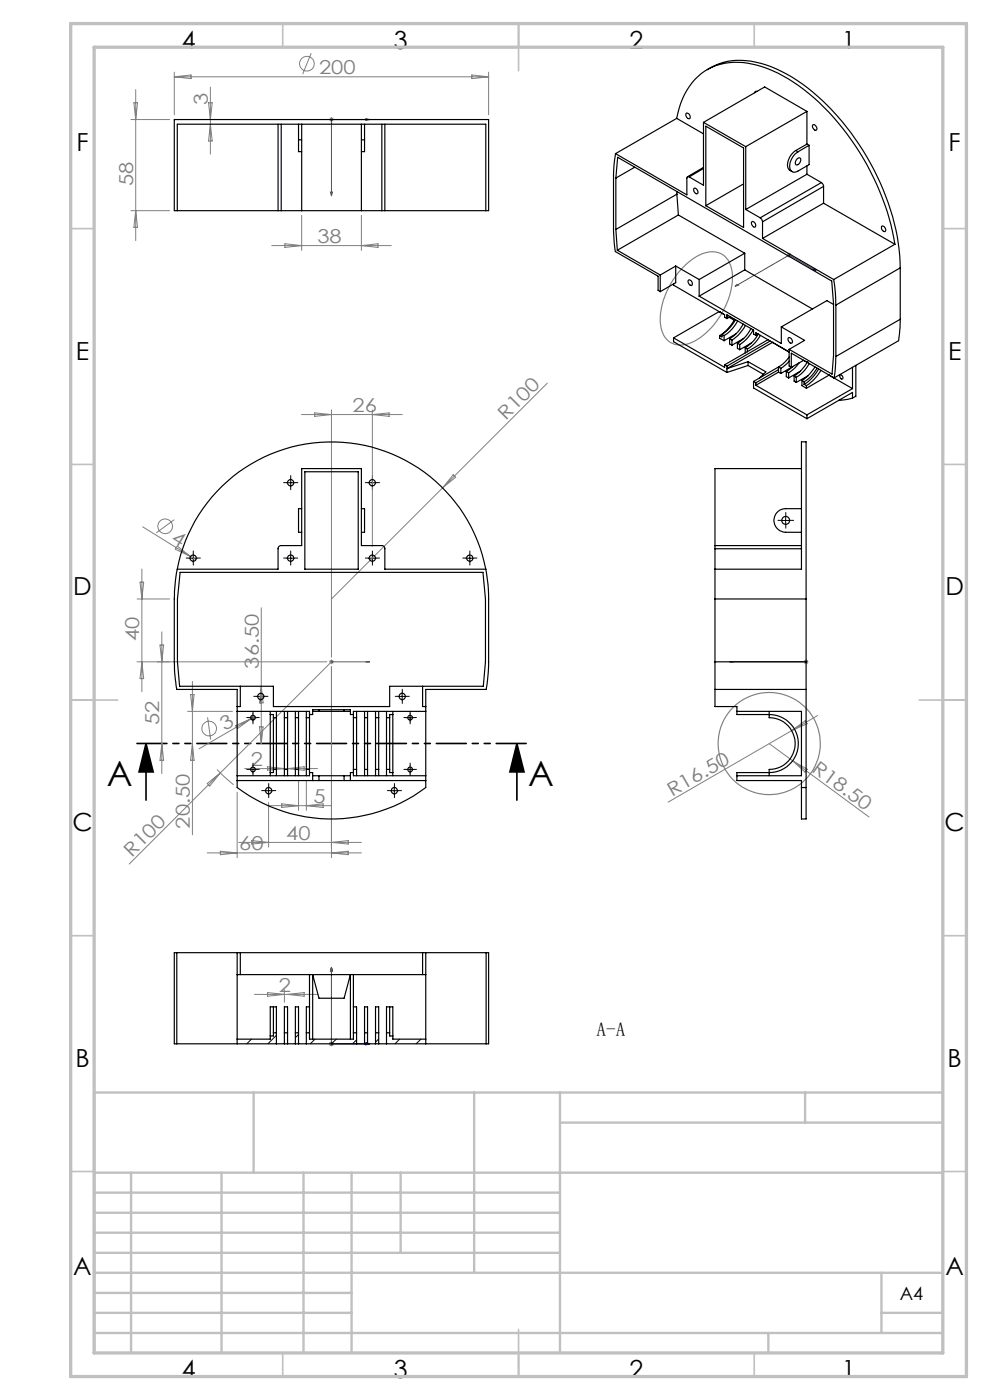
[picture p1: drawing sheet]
<svg xmlns="http://www.w3.org/2000/svg" width="210mm" height="297mm" viewBox="0 0 210 297" stroke-linecap="round" stroke-linejoin="round" font-family="sans-serif">
<defs><g id="words">
<g font-size="7.4">
<text x="22.6" y="166.7">A</text>
<text x="112.1" y="166.7">A</text>
</g>
<g font-size="5.3">
<text x="38.5" y="10.3">4</text>
<text x="83.5" y="10.3">3</text>
<text x="133.6" y="10.3">2</text>
<text x="178.6" y="10.3">1</text>
<text x="16.2" y="32.1">F</text>
<text x="201.2" y="32.1">F</text>
<text x="16.1" y="76.3">E</text>
<text x="201.1" y="76.3">E</text>
<text x="15.5" y="126.3">D</text>
<text x="200.5" y="126.3">D</text>
<text x="15.4" y="176.3">C</text>
<text x="200.4" y="176.3">C</text>
<text x="16" y="226.3">B</text>
<text x="201" y="226.3">B</text>
<text x="15.5" y="270.6">A</text>
<text x="200.5" y="270.6">A</text>
<text x="38.5" y="292.3">4</text>
<text x="83.5" y="292.3">3</text>
<text x="133.6" y="292.3">2</text>
<text x="178.6" y="292.3">1</text>
</g>
<g font-size="4.1" fill="#808080">
<text x="67.7" y="15.6">200</text>
<text x="44.1" y="22.4" transform="rotate(-90 44.1 22.4)">3</text>
<text x="28.2" y="39.4" transform="rotate(-90 28.2 39.4)">58</text>
<text x="67.3" y="51.5">38</text>
<text x="74.8" y="87.4">26</text>
<text x="107.3" y="89.3" transform="rotate(-45 107.3 89.3)">R100</text>
<text x="36.1" y="114.8" transform="rotate(32 36.1 114.8)">4</text>
<text x="29.5" y="136" transform="rotate(-90 29.5 136)">40</text>
<text x="54.9" y="141.8" transform="rotate(-90 54.9 141.8)">36.50</text>
<text x="33.8" y="153.8" transform="rotate(-90 33.8 153.8)">52</text>
<text x="47.7" y="155.1" transform="rotate(-30 47.7 155.1)">3</text>
<text x="53.2" y="162.4">2</text>
<text x="172" y="163.5" transform="rotate(36 172 163.5)">R18.50</text>
<text x="66.5" y="170.3">5</text>
<text x="142.6" y="169" transform="rotate(-30 142.6 169)">R16.50</text>
<text x="40.2" y="175.8" transform="rotate(-90 40.2 175.8)">20.50</text>
<text x="60.7" y="178.1">40</text>
<text x="27.9" y="182" transform="rotate(-45 27.9 182)">R100</text>
<text x="50.7" y="180.4">60</text>
<text x="59.1" y="210.4">2</text>
</g>
<text font-size="4.1" x="126.5" y="219.8">A-A</text>
<text font-size="3.9" x="190.9" y="275.8">A4</text>
</g></defs>
<g fill="none" stroke="#808080" stroke-width=".21">
<path d="M28.8 19v32M37 15.3v9M37 16.3h66.6M37 16.3l3.5-.4v.8zM44.6 18.5v14.2M66 11.3l-1.8 4.4M100.1 15.9l3.5 .4-3.5 .4zM103.6 15.3v9M27.8 25.4h8.2M28.4 21.8h.8l-.4 3.6zM44.2 21.8h.8l-.4 3.6zM44.6 26.3l.4 3.6h-.8z"/>
<path d="M69.8 25.4h1M70 25l.7 .7M70.3 24.8v1.1M70.7 25l-.7 .7M27.8 44.7h8.2M28.8 44.7l.4 3.5h-.8zM57.6 52.1h25.4M60.4 51.7l3.6 .4-3.6 .4zM64 45.7v7.4M76.7 45.7v7.4M76.7 52.1l3.5-.4v.8zM166.9 54.1h1"/>
<path d="M167 53.8l.7 .7M167.4 53.6v1M167.7 53.8l-.7 .7M64 87.9h21.3M66.7 87.6l3.6 .3-3.6 .4zM70.3 87v52.4M79 87v28.9M79 87.9l3.5-.3v.7zM116.1 81.3l-45.8 45.8M30.3 111.8l10.1 6.3M37 110.2l-3.9 2.9M37.6 115.8l2.8 2.3-3.2-1.6z"/>
<path d="M40.4 118.1l1.2 .6M96.1 100.7l.6 .5-2.8 2.3zM29.1 127.1h6.9M29.7 123.5h.8l-.4 3.6zM30.1 120.7v26.1M33.9 136.8h.8l-.4 3.6zM34.3 134.1v30M55.4 128.9v28.9M70.3 139.9v1M171 139.9v1M29.1 140.4h40.2M30.1 140.4l.4 3.6h-.8z"/>
<path d="M34.3 157.8l.4 3.5h-.8zM39.8 150.9h9.5M40.4 147.4h.8l-.4 3.5zM40.8 144.6v32.5M40.8 157.8l.4 3.5h-.8zM44 152.2l.7 4.7M50 153.9l3.2-1.4-2.9 2.1zM53.2 152.5l-11 6.4M54.1 152l-.9 .5M55 154.2h.8l-.4 3.6zM55.4 145.6l.4 3.5h-.8zM69.8 140.4h1"/>
<path d="M70 140l.7 .8M70.3 141.4v40.6M70.7 140l-43.3 43.3M163.2 157.8l4.9 3.6M167.9 155l-26.2 15.2M167.9 155l2.9-2.1 .4 .6zM170.5 140.4h1M170.6 140l.7 .8M171.3 140l-.7 .8M173.4 151.8l-5.5 3.2M44 166.2l2.7-2.2-2.2 2.8zM46 163.3l3.5 3.2"/>
<path d="M50.3 168.1v13.9M50.6 178.7h26.1M51.9 163.1h15.4M53.4 178.3l3.6 .4-3.6 .4zM56.8 162.7l3.5 .4-3.5 .3zM57 170.2v9.5M57 170.9h13.4M59.8 170.5l3.5 .4-3.5 .4zM61 163.1l3.5-.4v.7zM63.3 165.6v6.3M65 165.6v6.3M65 170.9l3.5-.4v.8z"/>
<path d="M70.3 178.7l3.6-.4v.8zM168.1 161.4l16.2 11.9M168.1 161.4l3.1 1.8-.4 .6zM44 180.9h32.7M46.7 180.6l3.6 .3-3.6 .4zM70.3 180.9l3.6-.3v.7zM54 211h13.3M56.8 210.6l3.5 .4-3.5 .3zM60.3 210v2.6M61 211l3.5-.4v.7zM69.8 221.4h1M70 221.1l.7 .7"/>
<path d="M70.3 220.9v1M70.7 221.1l-.7 .7"/>
<circle cx="65.1" cy="13.5" r="1.56"/>
<circle cx="35" cy="111.7" r="1.56"/>
<circle cx="44.4" cy="154.5" r="1.56"/>
</g>
<path d="M31 157.8l1.5 6h-3zM31 157.8v12M109.6 157.8l1.6 6h-3zM109.6 157.8v12" fill="none" stroke="#000" stroke-width=".35"/>
<g fill="none" stroke="#00f" stroke-width=".21">
<path d="M77.6 25.1l.8 .3-.8 .1zM78.4 25.4h-8.1v16.2M70.1 40.7h.4l-.2 .9zM172.4 57.2l.3-.2 .4 .4zM173.1 57.4l-5.7-3.3-11.5 6.6M155.9 60.7l.5-.4 .2 .2zM70.1 140.4h.4zM70.3 140.4h.1M70.3 140.4h8.1M78.4 140.4h-.8h.8M154.8 140.4h16.2M154.8 140.4h.8h-.8"/>
<path d="M170.8 140.4h.4zM171 140.4h.1M70.3 205.2l.2 .8h-.4zM70.3 205.2v16.2h8.1M77.6 221.2l.8 .2-.8 .2z"/>
</g>
<g fill="none" stroke="#808080" stroke-width=".25">
<path d="M145.1 56.5a8.1 8.1 0 0 1 6.9-3 4.5 4.5 0 0 1 3.3 4.4 16.2 16.2 0 0 1-8.9 14.9 4.3 4.3 0 0 1-6.2-3.8 15.6 15.6 0 0 1 4-11.5z"/>
<circle cx="163.2" cy="157.7" r="10.8"/>
</g>
<g fill="none" stroke="#000" stroke-width=".21" stroke-dasharray="30.5 1.3 1.3 1.3">
<path d="M40.2 118.4h-.7M41 117.6v-.7M41 119.2v.7M41.8 118.4h.7M60.8 118.4h-.6M60.8 102.4h-.6M61.7 117.6v-.7M61.7 119.2v.7M61.7 101.6v-.7M61.7 103.2v.7M62.5 118.4h.7M62.5 102.4h.7"/>
<path d="M78.2 118.4h-.7M78.2 102.4h-.7M79 117.6v-.7M79 119.2v.7M79 101.6v-.7M79 103.2v.7M79.8 118.4h.7M79.8 102.4h.7M98.8 118.4h-.6M99.7 117.6v-.7M99.7 119.2v.7M100.5 118.4h.7"/>
<path d="M165.8 110.4h-.8M166.7 109.6v-.9M166.7 111.2v.9M167.5 110.4h.8M52.8 152.2h-.5M53.7 151.4v-.5M53.7 153.1v.5M54.5 152.2h.5M54.5 147.7h-.7M55.3 146.9v-.7M55.3 148.6v.6M56.2 147.7h.6"/>
<path d="M84.5 147.7h-.7M85.3 146.9v-.7M85.3 148.6v.6M86.2 152.2h-.5M86.2 147.7h.6M87 151.4v-.5M87 153.1v.5M87.8 152.2h.5M52.8 163.2h-.5M53.7 162.4v-.5M53.7 164.1v.5M54.5 163.2h.5"/>
<path d="M56.2 167.7h-.7M57 166.9v-.7M57 168.6v.6M57.8 167.7h.7M82.8 167.7h-.6M83.7 166.9v-.7M83.7 168.6v.6M84.5 167.7h.7M86.2 163.2h-.5M87 162.4v-.5M87 164.1v.5M87.8 163.2h.5"/>
</g>
<g fill="none" stroke="#000" stroke-width=".21">
<path d="M40.1 118.4h1.7M41 117.6v1.6M60.8 118.4h1.7M60.8 102.4h1.7M61.7 101.6v1.7M61.7 117.6v1.6M78.1 118.4h1.7M78.1 102.4h1.7M79 101.6v1.7M79 117.6v1.6M98.8 118.4h1.7M99.7 117.6v1.6"/>
<path d="M165.8 110.4h1.7M166.7 109.6v1.6M52.8 152.3h1.7M53.7 151.4v1.7M54.5 147.7h1.7M55.3 146.9v1.7M84.5 147.7h1.6M85.3 146.9v1.7M86.1 152.3h1.7M87 151.4v1.7M52.8 163.2h1.7M53.7 162.4v1.7"/>
<path d="M56.2 167.7h1.6M57 166.9v1.7M82.8 167.7h1.7M83.6 166.9v1.7M86.1 163.2h1.7M87 162.4v1.7"/>
</g>
<path d="M111.7 157.7h-82.7" fill="none" stroke="#000" stroke-width=".35" stroke-dasharray="6.3 1.3 1.3 1.3 1.3 1.3" stroke-dashoffset="-.1"/>
<g fill="none" stroke="#c0c0c0" stroke-width=".35">
<path d="M60 5v5M110 5v10M160 5v5M15 48.5h5M200 48.5h5M15 98.5h5M200 98.5h5M15 148.5h10M195 148.5h10M15 198.5h5M200 198.5h5M15 248.5h5"/>
<path d="M200 248.5h5M60 287v5M110 282v10M160 287v5"/>
</g>
<g fill="none" stroke="#c0c0c0" stroke-width=".5">
<path d="M53.8 231.8v17M100.6 231.8v38.2M118.8 231.8v55.2M118.8 238.2h81.2M170.8 231.8v6.4M200 231.8h-180v55.2M20 248.8h180M20 257.3h98.8M20 253h98.8M27.8 248.8v38.2M47 248.8v38.2M64.4 248.8v38.2"/>
<path d="M74.6 248.8v38.2M85 248.8v17M20 265.8h98.8M20 261.5h98.8M20 278.5h54.6M20 274.3h54.6M20 270h180M187 278.5h13M187 270v12.8M20 282.8h180M163 282.8v4.2"/>
</g>
<path d="M15 5h190v287h-190zM20 10h180v277h-180z" fill="none" stroke="#c0c0c0" stroke-width=".7"/>
<path d="M109.6 157.8l1.6 6h-3zM31 157.8l1.5 6h-3z" fill="#000"/>
<g fill="#00f">
<path d="M77.6 140.4h.8zM70.1 140.4h.4z"/>
<path d="M77.6 221.2l.8 .2-.8 .2zM70.3 205.2l.2 .8h-.4zM77.6 221.2l.8 .2-.8 .2zM70.3 205.2l.2 .8h-.4z"/>
<path d="M77.6 25.1v.4l.8-.1zM70.1 40.7l.2 .9 .2-.9z"/>
<path d="M172.4 57.2l.7 .2-.4-.4zM155.9 60.7l.7-.2-.2-.2zM170.8 140.4h.4zM154.8 140.4h.8z"/>
</g>
<g fill="none" stroke="#000" stroke-width=".25">
<path d="M150 14.8a13.2 13.2 0 0 1 11.4-1.4 36.3 36.3 0 0 1 17.1 12.3 53.3 53.3 0 0 1 12.4 28.5l.1 2.6M160.5 19.4h-.2l-.2 .3M59 26.3v18.4M59.7 26.3v18.4M63.3 29.7v2.5h.7M63.3 26.3v3.4M63.3 29.7h.7M64 26.3v18.4M76.7 26.3v18.4M76.7 29.7h.6M77.3 29.7v2.5h-.6M77.3 26.3v3.4"/>
<path d="M81 26.3v18.4M81.6 26.3v18.4M130.6 32.6l-.5 4.3v12.1l.4 4.4 9.1 5.2v3l.5 .3M130.6 32.6l15.1 8.7v-3.5a.3 .3 0 0 1 .2-.3 .3 .3 0 0 1 .3 0M130.6 37.8l.4-4.4 45.4 26.2 .4 4.8v10.9l-.3 4.1-9.1-5.3M130.6 37.8v10.9M134.6 35.5l-4 2.3M143.5 25.1a14 14 0 0 1 7.6-10.9 15.7 15.7 0 0 1 12.8 .8 44.3 44.3 0 0 1 18.4 17.3 53.7 53.7 0 0 1 7.5 19.5M143.5 25.1l-12.9 7.5M143.5 25.1l5.7 3.3M145.6 24a.78 .78 0 0 1 .7 1.2 .78 .78 0 0 1-.7-1.2zM149.2 35.5l-3.4 2"/>
<path d="M149.2 26v13.3l-3-1.8M149.2 26l9 5.1M149.2 35.7l-3 1.8M149.7 26.8l8 4.6v16.9l-8-4.7zM157.7 39l-8 4.6M158.2 31.1v13.3M168.8 31.9a3.4 3.4 0 0 0-1.5 4l.7 .5M168.8 31.9l.5 .3M169 33.8a.46 .46 0 0 1 .7-.3 .46 .46 0 0 1 .1 .7 .7 .7 0 0 1-.3 .6 .7 .7 0 0 1-.8 0v-.4zM171.2 30.6l.4 .2M171.2 23.6v7M171.2 35.2v1.8"/>
<path d="M171.2 23.6l-9-5.2-13 7.6M171.2 37l3 1.7M171.2 23.6l-13 7.5M171.2 30.6l-2.4 1.3M171.2 37l-13 7.4M171.6 30.8v4.1l-2.3 1.4a1.15 1.15 0 0 1-1.5 0 1.15 1.15 0 0 1-.3-1.4 3.9 3.9 0 0 1 1.8-2.7M171.6 30.8l-2.3 1.4M172.4 26.5a.7 .7 0 0 1 .7 .3 .7 .7 0 0 1 0 .8 .83 .83 0 0 1-.7-1.1zM174.2 38.7l.5 .8M174.2 38.7l-12.9 7.5M174.7 39.5v3.6M174.7 39.5l-13 7.6"/>
<path d="M37.6 44.7h-.6v-19.3h66.6v19.3h-.6M37.6 44.7v-18.4h65.4v18.4M37.6 44.7h21.4M59 44.7h.7M59.7 44.7h21.3M81 44.7h.6M81.6 44.7h21.4M130.6 48.7l.4 4.4M131 53.1l9.1 5.2M140.1 58.3v3.6M143.3 56.4v3.6l-3.2 1.9M143.3 56.4l5 2.9"/>
<path d="M143.3 56.4l-3.2 1.9M143.6 41.2l.3 4.4M143.6 40.6v.6M143.6 41.2l-13 7.5M143.9 45.6l14.1 8.1M143.9 45.6l-12.9 7.5M146.1 59.4a.78 .78 0 0 1 .6 1.2 .78 .78 0 0 1-.6-1.2zM147.2 40a.7 .7 0 0 1 .7 .3 .7 .7 0 0 1 0 .8 .83 .83 0 0 1-.7-1.1zM148.3 59.3v3.5M158 57.3l14.3 8.2M158 53.7v3.6M158 57.3l-9.7 5.5"/>
<path d="M158 53.7l-9.7 5.6M158.2 44.4l3.1 1.8M159.6 47a.78 .78 0 0 1 .6 1.2 .78 .78 0 0 1-.6-1.2zM161.3 46.2l.3 .4 .1 .5M161.7 47.1v3.5M161.7 50.6l15.1 8.7M174.7 43.1l15.1 8.7M174.7 43.1l-13 7.5M176.8 59.3l.4 2.8 .1 2.6M187.1 47.9a.78 .78 0 0 1 .6 1.2 .78 .78 0 0 1-.6-1.2zM189.8 51.8l-13 7.5M191 56.8l-13.7 7.9"/>
<path d="M191 56.8v10.9M142.9 60.3v.2l10.8 6.3v.5l.5 .3M142.9 71.7l10.8 6.2v-.5M142.9 71.7v.8l11.3 6.5M148.3 62.8l17.4 10.1v-3.5M152.5 66.1h.1M152.5 66.1l-9.6 5.6M152.6 71.2v.6l1 .5M153.1 70.9l.5 .3M153.1 70.9v.6l-.5-.3M153.6 71.2v1.1M153.7 77.4l.5 .3"/>
<path d="M154.2 67.6v-.8l5.6 3.2v.9l.5 .2M154.2 77.7v1.3M154.5 67l-.3 .1M154.7 67.3l1.1 .6M154.8 71.9l.5 .2M154.8 71.9v1.1l.5 .2M154.9 67.2l-.7 .4M155.3 72.1v1.1M155.9 67.7a9.1 9.1 0 0 1-3.3 3.5M156 67.8a8.1 8.1 0 0 1-2.9 3.1M156.1 70.8l-2.5 1.5M156.4 72.8l.5 .3"/>
<path d="M156.4 72.8v1.1l.5 .3M156.5 68.1a7.7 7.7 0 0 1-2.9 3.1M156.9 73.1v1.1M157.7 68.8a7.9 7.9 0 0 1-2.9 3.1M157.8 71.8l-2.5 1.4M158.1 73.8l.4 .2M158.1 73.8v1.1M158.1 69a8.4 8.4 0 0 1-2.8 3.1M158.5 74v.6M158.5 74.6l-4.8 2.8M158.7 76.7l3.8 2.2-1.4 1.3M158.7 76.7v.8"/>
<path d="M158.7 77.5l3.2 1.9M158.7 77.5l-4.5 1.5M159.3 69.7a7.9 7.9 0 0 1-2.9 3.1M159.4 72.7l-2.5 1.5M159.8 70a8.4 8.4 0 0 1-2.9 3.1M160.3 71.1v-.5l7.1 4.1M160.8 70.9l-.5 .2M160.8 70.9l-1 1.4-1.7 1.5M161.3 71.2l-1.4 1.8-1.4 1M162.9 72.1l-4.4 2.5M163.4 72.4l-9.2 5.3M163.9 72.6h.1"/>
<path d="M163.9 72.6l-9.7 5.6 4.5-1.5M165.1 78.9l.5 .3M165.1 78.9l-4.8 2.8M165.1 77.9l.5 .2M165.1 78.4l-4.8 2.8M165.1 77.9l-5.3 3M165.1 77.9v1M165.6 78.1v1.1M165.7 69.4l5 2.8-3.3 1.9M166.8 78.8l1.3-1-2.5 1.4M166.8 78.8v1.1l.5 .3M166.8 78.8l.5 .3"/>
<path d="M167.3 79.1v1.1M167.3 71.6a.78 .78 0 0 1 .6 1.2 .78 .78 0 0 1-.6-1.2zM167.4 76.6l-1.8 1.5M167.4 75.7l-.9 1.1-1.4 1.1M167.4 74.1v3.5l.5 .3M167.9 77.9v-3l9 5.3M168.5 79.8v1.1l.4 .2M168.5 79.8l.4 .2M169.5 77l-.9 1.1-1.3 1M169.8 78.7l-2.5 1.5M171.2 76.8h.1M171.2 76.8l-.7-.4-2.6 1.5"/>
<path d="M171.2 76.9l-1.4 1.8-1.3 1.1M171.4 79.7l-2.5 1.4M171.7 77.1l-1.4 1.9-1.4 1M172.9 77.8l-1.5 1.9-1.3 1M173.3 78.1l-1.4 1.9-1.3 1M173.7 78.3a9.2 9.2 0 0 1-3.1 3.2M174.1 78.6a9.5 9.5 0 0 1-3 3.2M175.9 79.6l-4.8 2.8M175.9 79.6l4.9 2.8M175.9 79.5v.1M176.8 64.6l-1.4-.8-9.7 5.6M177.3 75.6l-.4 4.6"/>
<path d="M177.3 64.7v10.9M178.2 79.6a.47 .47 0 0 1 .5 .2 .47 .47 0 0 1-.1 .6l-.4-.3zM180.8 77.9v4.5M181.5 77.5v6.6l-.7 .4M191 67.7l-.4 4.6-13.7 7.9M191 67.7l-13.7 7.9M159.8 80.9v1.4l11.4 6.5M159.8 80.9l.5 .3M160.3 81.2v.5M160.3 81.7l10.9 6.3M168.9 80v1.1M170 99.4h-18.3v16.3"/>
<path d="M170.1 80.7v1.1l1 .6M170.1 80.7l.5 .3M170.6 81.5l.5 .3M170.6 81v.5M171.1 81.8v.6M171.2 88v.8M180.8 84.5l-2.9 .4M180.8 84.5v-1.2l-9.6 5.5M180.8 82.4l-9.6 5.6M64 107.9h-.7v5h.7M64.7 100.1h11.3v20.7h-11.3zM76.7 107.9h.6v5h-.6"/>
<path d="M151.7 115.7v.7M151.7 115.7h18.3M151.7 116.4v4.4M151.7 116.4h18.3M170 107.9h-3.3a2.5 2.5 0 0 0-2.6 2.5 2.5 2.5 0 0 0 2.6 2.5h3.3M37.6 120.8h21.4v-4.4a.61 .61 0 0 1 .7-.7h4.3v-16.3h12.7v16.3h4.3a.61 .61 0 0 1 .6 .7v4.4h21.4M37.6 120.8l-.4 2.3-.2 4v14.8l.5 4.4h12.8v20.8a33.3 33.3 0 0 0 40 0v-20.8h12.8l.5-5.2v-14a31.6 31.6 0 0 0-.6-6.3M37.6 120.8a33.3 33.3 0 0 1 32.7-27 33.3 33.3 0 0 1 32.7 27M38.2 121.4h64.2l.6 5.7v13.3l-.5 5.2h-19.8v4.3h-24.7v-4.3h-19.9l-.5-5.2v-13.3zM151.7 120.8v6.3M151.7 120.8h18.3v-27.1h1v33.4M151.7 127.1v13.3"/>
<path d="M151.7 127.1h19.3M171 127.1v13.3M50.3 150.9h15.4v1.4M51 145.6v4.3h-.7M57.3 151.6v12.3M57.3 151.6h.7v.7M57.3 150.9v.7M58 152.3v10.9M58 152.3h.6M58.6 152.3v10.9M58.6 150.9v1.4M60.3 152.3v10.9"/>
<path d="M60.3 152.3h.7M60.3 150.9v1.4M61 152.3v10.9M61 150.9v1.4M62.7 152.3v10.9M62.7 152.3h.6M62.7 150.9v1.4M63.3 152.3v10.9M63.3 150.9v1.4M65 152.3v10.9M65 152.3h.7M65 150.9v1.4"/>
<path d="M65.7 152.3v10.9M65.7 151.6h.6v-1h8v1h.7M66.3 150.9h8M67.7 150.6v.3M73 150.6v.3M75 152.3v10.9M75 152.3h.6M75.6 152.3v10.9M75.6 150.9v1.4M77.3 152.3v10.9M77.3 152.3h.7M77.3 150.9v1.4"/>
<path d="M78 152.3v10.9M78 150.9v1.4M79.7 152.3v10.9M79.7 152.3h.6M79.7 150.9v1.4M80.3 152.3v10.9M80.3 150.9v1.4M82 152.3v10.9M82 152.3h.7M82 150.9v1.4M82.7 152.3v10.9M83.3 151.6v12.3"/>
<path d="M83.3 151.6h-.6v.7M83.3 150.9v.7M89.6 145.6v4.3h.7M90.3 150.9h-15.3v1.4M151.7 140.4v5.9M151.7 146.3v3.6h4.6v1.7h6.9a6.2 6.2 0 0 1 6.1 6.1 6.2 6.2 0 0 1-6.1 6.2h-6.9v1.7h13.7v1.5M151.7 146.3h19.3M151.7 140.4h19.3M156.3 150.9h13.7v13.7h-13.7M163.2 150.9v1.4a5.5 5.5 0 0 1 5.5 5.4 5.5 5.5 0 0 1-5.5 5.5v1.4M171 140.4v5.9M171 146.3v20.8"/>
<path d="M50.3 165.6h40M57.3 163.9v.7M58 163.2v.7h-.7M58 163.2h.6M58.6 163.2v1.4M60.3 163.2h.7M60.3 163.2v1.4M61 163.2v1.4M62.7 163.2h.6M62.7 163.2v1.4M63.3 163.2v1.4M65 163.2h.7"/>
<path d="M65 163.2v1.4M65.7 163.9h.6v1.7M65.7 163.2v1.4h-15.4M66.3 164.6h8M67.7 164.6v1M73 164.6v1M75 163.9h-.7v1.7M75 163.2v1.4h15.3M75 163.2h.6M75.6 163.2v1.4M77.3 163.2h.7M77.3 163.2v1.4"/>
<path d="M78 163.2v1.4M79.7 163.2h.6M79.7 163.2v1.4M80.3 163.2v1.4M82 163.2h.7M82 163.2v1.4M82.7 163.2v.7h.6M83.3 163.9v.7M170 167.1v6.6h1v-6.6M170 167.1h1M37.5 202.1h-.5v19.3h.5M37.5 202.1h65.6"/>
<path d="M37.5 202.1v19.3M50.3 202.1v19.3M50.3 206.8h40M51 202.1v4.7M57.3 219.8v.6h-7M58 213.6v5.5M58 219.1v.7h-.7M58 219.1h.6M58.6 219.1v-5.5h-1.3v6.2M58.6 219.1v2.3M60.3 219.1v-5.5h.7v5.5M60.3 219.1v2.3"/>
<path d="M60.3 219.1h.7M61 219.1v2.3M62.7 219.1v-5.5h.6v5.5M62.7 219.1v2.3M62.7 219.1h.6M63.3 219.1v2.3M65 219.1v2.3M65 219.1h.7M65.7 213.6h-.7v5.5M65.7 213.6v5.5M65.7 219.1v1.3h9.3v-1.3M65.7 206.8v6.8"/>
<path d="M75 213.6h.6v5.5M75 213.6v5.5M75 206.8v6.8M75 219.1h.6M75.6 219.1v2.3M77.3 219.1v-5.5h.7v5.5M77.3 219.1v2.3M77.3 219.1h.7M78 219.1v2.3M79.7 219.1v-5.5h.6v5.5M79.7 219.1v2.3M79.7 219.1h.6"/>
<path d="M80.3 219.1v2.3M82 219.1v-5.5h1.3v6.2M82 219.1v2.3M82 219.1h.7M82.7 213.6v5.5M82.7 219.1v.7h.6M83.3 219.8v.6h7M89.6 202.1v4.7M90.3 202.1v19.3M103.1 202.1h.5v19.3h-.5M103.1 202.1v19.3M37.5 221.4h65.6"/>
<path d="M66.3 220.4v-13.6l1.4 5h5.3l1.3-5v13.6"/>
<circle cx="41" cy="118.4" r=".67"/>
<circle cx="61.6" cy="118.4" r=".67"/>
<circle cx="61.6" cy="102.4" r=".67"/>
<circle cx="79" cy="118.4" r=".67"/>
<circle cx="79" cy="102.4" r=".67"/>
<circle cx="99.6" cy="118.4" r=".67"/>
<circle cx="166.7" cy="110.4" r=".83"/>
<circle cx="53.7" cy="152.3" r=".5"/>
<circle cx="55.3" cy="147.8" r=".66"/>
<circle cx="85.3" cy="147.7" r=".67"/>
<circle cx="87" cy="152.3" r=".5"/>
<circle cx="53.6" cy="163.2" r=".51"/>
<circle cx="57" cy="167.7" r=".67"/>
<circle cx="83.6" cy="167.8" r=".66"/>
<circle cx="87" cy="163.2" r=".51"/>
</g>
<path d="M58.6 219.6l-1.8 1.8M63.3 219.5l-.6 .6M53.3 220.4l-.9 1M66.8 220.4l-1 1M71.3 220.4l-1 1M75.6 220.6l-.8 .8M80.3 220.4l-.6 .7M84.8 220.4l-1 1M89.3 220.4l-1 1" fill="none" stroke="#000" stroke-width=".21"/>
<use href="#words"/>
</svg>
